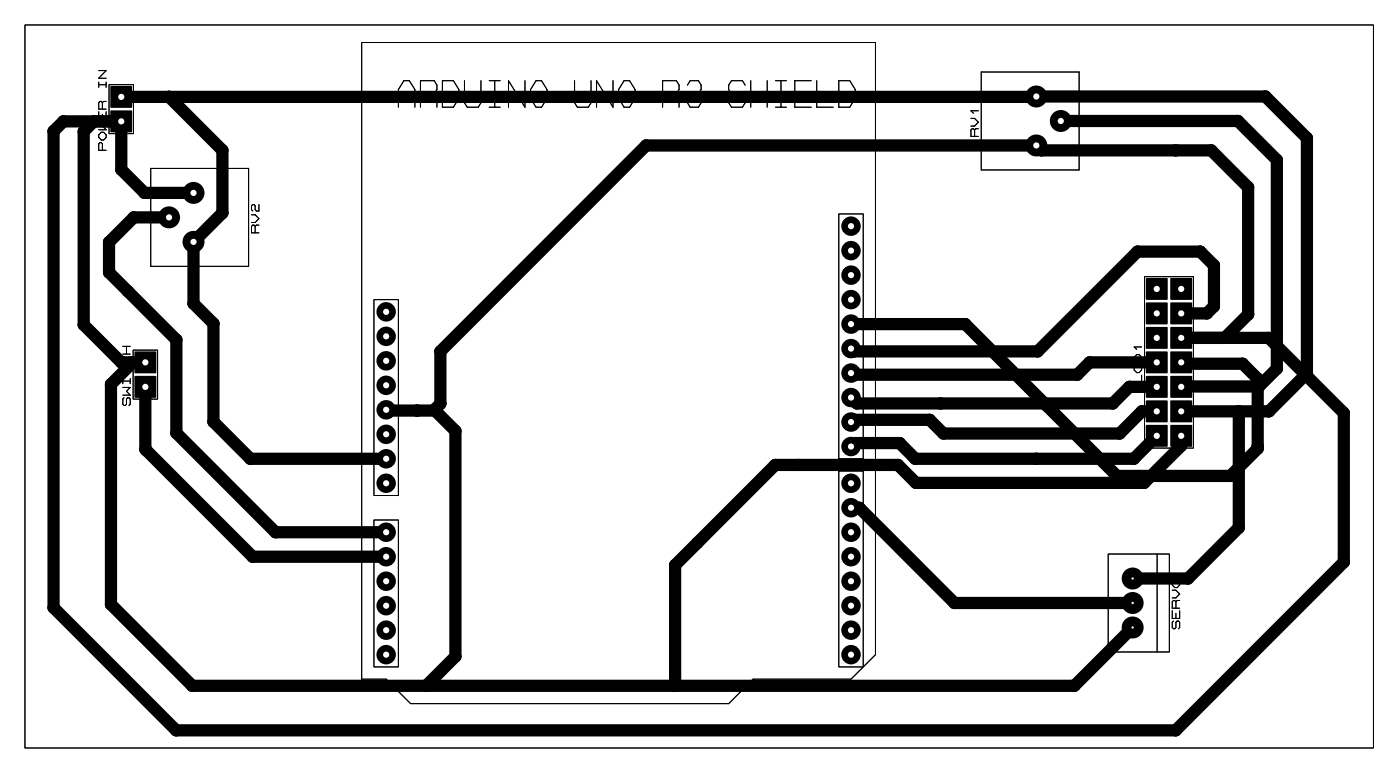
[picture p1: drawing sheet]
<svg xmlns="http://www.w3.org/2000/svg" width="145mm" height="80mm" viewBox="0 0 145 80" stroke-linecap="round" stroke-linejoin="round" font-family="sans-serif">
<g fill="#000">
<path d="M11.5 11.5h2.2v2.2h-2.2z" fill-rule="evenodd"/>
<path d="M11.5 8.9h2.2v2.3h-2.2z" fill-rule="evenodd"/>
<path d="M14 36.5h2.2v2.2h-2.2z" fill-rule="evenodd"/>
<path d="M119 28.9h2.2v2.2h-2.2z" fill-rule="evenodd"/>
<path d="M119 31.4h2.2v2.2h-2.2z" fill-rule="evenodd"/>
<path d="M119 33.9h2.2v2.3h-2.2z" fill-rule="evenodd"/>
<path d="M119 36.5h2.2v2.2h-2.2z" fill-rule="evenodd"/>
<path d="M121.5 36.5h2.2v2.2h-2.2z" fill-rule="evenodd"/>
<path d="M121.5 33.9h2.2v2.3h-2.2z" fill-rule="evenodd"/>
<path d="M121.5 31.4h2.2v2.2h-2.2z" fill-rule="evenodd"/>
<path d="M121.5 28.9h2.2v2.2h-2.2z" fill-rule="evenodd"/>
<path d="M14 39h2.2v2.2h-2.2z" fill-rule="evenodd"/>
<path d="M119 39h2.2v2.2h-2.2z" fill-rule="evenodd"/>
<path d="M119 41.6h2.2v2.2h-2.2z" fill-rule="evenodd"/>
<path d="M119 44.1h2.2v2.2h-2.2z" fill-rule="evenodd"/>
<path d="M121.5 44.1h2.2v2.2h-2.2z" fill-rule="evenodd"/>
<path d="M121.5 41.6h2.2v2.2h-2.2z" fill-rule="evenodd"/>
<path d="M121.5 39h2.2v2.2h-2.2z" fill-rule="evenodd"/>
<circle cx="5.6" cy="13.6" r=".63"/>
<circle cx="6.6" cy="12.6" r=".63"/>
<circle cx="8.7" cy="13.6" r=".63"/>
<circle cx="9.7" cy="12.6" r=".63"/>
<circle cx="12.6" cy="17.6" r=".63"/>
<circle cx="17.5" cy="10.1" r=".63"/>
<circle cx="23.1" cy="15.6" r=".63"/>
<circle cx="67.1" cy="15.1" r=".63"/>
<circle cx="107.5" cy="10.1" r=".63"/>
<circle cx="107.6" cy="10" r="1.14"/>
<circle cx="107.6" cy="15.1" r="1.14"/>
<circle cx="108.1" cy="15.6" r=".63"/>
<circle cx="110.1" cy="12.6" r="1.14"/>
<circle cx="122.1" cy="15.6" r=".63"/>
<circle cx="125.7" cy="15.6" r=".63"/>
<circle cx="128.5" cy="12.6" r=".63"/>
<circle cx="129.6" cy="19.4" r=".63"/>
<circle cx="131.4" cy="10" r=".63"/>
<circle cx="132.6" cy="16.6" r=".63"/>
<circle cx="135.7" cy="14.3" r=".63"/>
<circle cx="8.7" cy="33.7" r=".63"/>
<circle cx="11.3" cy="25.1" r=".63"/>
<circle cx="11.3" cy="28.3" r=".63"/>
<circle cx="11.5" cy="39.9" r=".63"/>
<circle cx="12.6" cy="37.6" r=".63"/>
<circle cx="13.3" cy="30.2" r=".63"/>
<circle cx="13.8" cy="37.6" r=".63"/>
<circle cx="13.9" cy="22.6" r=".63"/>
<circle cx="15" cy="20" r=".63"/>
<circle cx="17.5" cy="22.6" r="1.14"/>
<circle cx="18.3" cy="35.3" r=".63"/>
<circle cx="20.1" cy="25.1" r="1.14"/>
<circle cx="20.1" cy="20" r="1.14"/>
<circle cx="20.1" cy="31.5" r=".63"/>
<circle cx="22.2" cy="33.6" r=".63"/>
<circle cx="23.1" cy="22.1" r=".63"/>
<circle cx="40.1" cy="40" r="1.01"/>
<circle cx="40.1" cy="34.9" r="1.01"/>
<circle cx="40.1" cy="37.4" r="1.01"/>
<circle cx="40.1" cy="32.4" r="1.01"/>
<circle cx="45.7" cy="36.5" r=".63"/>
<circle cx="88.3" cy="38.7" r="1.01"/>
<circle cx="88.3" cy="36.2" r="1.01"/>
<circle cx="88.3" cy="33.6" r="1.01"/>
<circle cx="88.3" cy="28.5" r="1.01"/>
<circle cx="88.3" cy="31.1" r="1.01"/>
<circle cx="88.3" cy="23.5" r="1.01"/>
<circle cx="88.3" cy="26" r="1.01"/>
<circle cx="88.5" cy="38.9" r=".63"/>
<circle cx="88.6" cy="36.5" r=".63"/>
<circle cx="100.2" cy="33.6" r=".63"/>
<circle cx="107.7" cy="36.5" r=".63"/>
<circle cx="111.8" cy="38.9" r=".63"/>
<circle cx="113.1" cy="37.6" r=".63"/>
<circle cx="118.1" cy="26.1" r=".63"/>
<circle cx="122.8" cy="37.7" r=".63"/>
<circle cx="124.6" cy="26.1" r=".63"/>
<circle cx="125.3" cy="32.5" r=".63"/>
<circle cx="126" cy="27.5" r=".63"/>
<circle cx="126" cy="31.8" r=".63"/>
<circle cx="127.1" cy="35.1" r=".63"/>
<circle cx="129" cy="37.7" r=".63"/>
<circle cx="129.6" cy="32.6" r=".63"/>
<circle cx="130.6" cy="39.3" r=".63"/>
<circle cx="131.7" cy="35.1" r=".63"/>
<circle cx="132.6" cy="38.2" r=".63"/>
<circle cx="135.7" cy="38.7" r=".63"/>
<circle cx="15.1" cy="46.6" r=".63"/>
<circle cx="15.2" cy="46.8" r=".63"/>
<circle cx="18.3" cy="44.9" r=".63"/>
<circle cx="22.2" cy="43.8" r=".63"/>
<circle cx="26" cy="47.6" r=".63"/>
<circle cx="26.2" cy="57.8" r=".63"/>
<circle cx="28.6" cy="55.2" r=".63"/>
<circle cx="40.1" cy="47.6" r="1.01"/>
<circle cx="40.1" cy="57.8" r="1.01"/>
<circle cx="40.1" cy="42.5" r="1.01"/>
<circle cx="40.1" cy="45.1" r="1.01"/>
<circle cx="40.1" cy="55.2" r="1.01"/>
<circle cx="40.1" cy="50.1" r="1.01"/>
<circle cx="40.2" cy="42.6" r=".63"/>
<circle cx="43.3" cy="42.6" r=".63"/>
<circle cx="45.1" cy="42.5" r=".63"/>
<circle cx="45.2" cy="42.6" r=".63"/>
<circle cx="45.7" cy="41.9" r=".63"/>
<circle cx="47.3" cy="44.7" r=".63"/>
<circle cx="70.1" cy="58.6" r=".63"/>
<circle cx="72.4" cy="56.3" r=".63"/>
<circle cx="80.5" cy="48.2" r=".63"/>
<circle cx="82.9" cy="48.2" r=".63"/>
<circle cx="88.3" cy="55.2" r="1.01"/>
<circle cx="88.3" cy="46.3" r="1.01"/>
<circle cx="88.3" cy="41.2" r="1.01"/>
<circle cx="88.3" cy="52.7" r="1.01"/>
<circle cx="88.3" cy="50.1" r="1.01"/>
<circle cx="88.3" cy="43.8" r="1.01"/>
<circle cx="88.3" cy="57.8" r="1.01"/>
<circle cx="88.6" cy="43.6" r=".63"/>
<circle cx="88.7" cy="46" r=".63"/>
<circle cx="89" cy="41.9" r=".63"/>
<circle cx="89.2" cy="52.7" r=".63"/>
<circle cx="93.2" cy="48.2" r=".63"/>
<circle cx="93.4" cy="46" r=".63"/>
<circle cx="95" cy="47.6" r=".63"/>
<circle cx="95.1" cy="50.1" r=".63"/>
<circle cx="96.5" cy="43.6" r=".63"/>
<circle cx="97.6" cy="41.9" r=".63"/>
<circle cx="97.9" cy="45" r=".63"/>
<circle cx="107.6" cy="47.6" r=".63"/>
<circle cx="108.7" cy="42.1" r=".63"/>
<circle cx="115.5" cy="41.9" r=".63"/>
<circle cx="116" cy="49.4" r=".63"/>
<circle cx="116.2" cy="45" r=".63"/>
<circle cx="117.2" cy="40.1" r=".63"/>
<circle cx="117.7" cy="47.6" r=".63"/>
<circle cx="118.5" cy="42.7" r=".63"/>
<circle cx="118.8" cy="50.1" r=".63"/>
<circle cx="122.6" cy="46.2" r=".63"/>
<circle cx="122.7" cy="40.1" r=".63"/>
<circle cx="127.7" cy="49.4" r=".63"/>
<circle cx="128.6" cy="42.7" r=".63"/>
<circle cx="128.6" cy="54.7" r=".63"/>
<circle cx="130.6" cy="46.5" r=".63"/>
<circle cx="130.6" cy="46.3" r=".63"/>
<circle cx="130.7" cy="40.1" r=".63"/>
<circle cx="131.7" cy="42.7" r=".63"/>
<circle cx="139.5" cy="42.8" r=".63"/>
<circle cx="139.5" cy="58.3" r=".63"/>
<circle cx="5.6" cy="63" r=".63"/>
<circle cx="11.5" cy="62.7" r=".63"/>
<circle cx="18.3" cy="75.8" r=".63"/>
<circle cx="20" cy="71.1" r=".63"/>
<circle cx="40.1" cy="67.9" r="1.01"/>
<circle cx="40.1" cy="65.4" r="1.01"/>
<circle cx="40.1" cy="60.3" r="1.01"/>
<circle cx="40.1" cy="62.8" r="1.01"/>
<circle cx="44.2" cy="71.1" r=".63"/>
<circle cx="47.3" cy="68.1" r=".63"/>
<circle cx="70.1" cy="71.1" r=".63"/>
<circle cx="88.3" cy="67.9" r="1.01"/>
<circle cx="88.3" cy="60.3" r="1.01"/>
<circle cx="88.3" cy="62.8" r="1.01"/>
<circle cx="88.3" cy="65.4" r="1.01"/>
<circle cx="99.1" cy="62.6" r=".63"/>
<circle cx="111.5" cy="71.1" r=".63"/>
<circle cx="117.6" cy="60" r="1.14"/>
<circle cx="117.6" cy="65.1" r="1.14"/>
<circle cx="117.6" cy="62.6" r="1.14"/>
<circle cx="117.6" cy="60" r=".63"/>
<circle cx="122.1" cy="75.8" r=".63"/>
<circle cx="123.3" cy="60" r=".63"/>
</g>
<g fill="none" stroke="#000" stroke-width=".1">
<path d="M2.6 2.6h140v75h-140zM10.2 8.5v.6M10.2 11.6v.8h.8v-.8M10.2 12.7h.8l-.4 .4 .4 .4h-.8M10.2 8.8h.8M10.2 7.3h.8l-.8 .8h.8M10.5 13.7h.3l.2 .3v.2l-.2 .3h-.3l-.3-.3v-.2zM10.6 15.6v-.7l-.2-.1-.2 .1v.7h.8M10.6 10.6l-.1-.1-.3 .1v.7h.8M10.6 10.6v.7M10.6 11.9v.5M11 8.5v.6"/>
<path d="M11 10.5h-.2l-.2 .1M11.3 8.8h2.6v5.1h-2.6zM15.6 17.5h10.2v10.1h-10.2zM37.5 4.4h53.4v63.5l-2.6 2.5h-10.1l-2.6 2.6h-33l-2.5-2.6h-2.6zM41.4 11.1v-1.8l.5-.9h.6l.6 .9v1.8M41.4 10.2h1.7M43.6 9.7h1.5M45.1 9.7l.3-.4v-.5l-.3-.4h-1.5v2.7M45.1 9.7l.3 .5v.9M45.9 8.4h1.2l.5 .9v.9l-.5 .9h-1.2zM48.2 8.4v2.3l.3 .4h1.1l.3-.4v-2.3M50.8 8.4h1.1"/>
<path d="M50.8 11.1h1.1M51.4 8.4v2.7M54.5 8.4v2.7l-1.7-2.7v2.7M55.6 8.4h.6l.6 .9v.9l-.6 .9h-.6l-.5-.9v-.9zM59.6 8.4v2.3l.3 .4h1.2l.3-.4v-2.3M63.6 8.4v2.7l-1.7-2.7v2.7M64.8 8.4h.6l.5 .9v.9l-.5 .9h-.6l-.6-.9v-.9zM68.8 9.7h1.4M70.2 9.7l.3-.4v-.5l-.3-.4h-1.4v2.7M70.2 9.7l.3 .5v.9M71.4 8.8l.2-.4h.9l.3 .4v.5l-.3 .4M71.9 9.7h.6"/>
<path d="M72.5 9.7l.3 .5v.5l-.3 .4h-.9l-.2-.4M77.4 8.8l-.3-.4h-1.2l-.3 .4v.5l.3 .4h1.2l.3 .5v.5l-.3 .4h-1.2l-.3-.4M77.9 9.7h1.7M77.9 8.4v2.7M79.6 8.4v2.7M80.5 8.4h1.1M80.5 11.1h1.1M81.1 8.4v2.7M82.5 9.7h1.1M84.2 8.4h-1.7v2.7h1.7M84.8 8.4v2.7h1.7M87.1 8.4h1.1l.6 .9v.9l-.6 .9h-1.1z"/>
<path d="M100.8 12.3h.4l.4 .4-.4 .4h-.4M101.2 13.5l-.1-.2-.3 .2v.6h.8M101.2 13.5v.6M101.6 13.3h-.3l-.1 .2M101.6 11.5h-.8l.3 .2M101.9 7.5h10.1v10.1h-10.1zM12.7 38.1v.8M12.7 39.3v.5M12.7 39.5h.8M12.7 38.5h.8M12.7 36.7h.8M12.7 35.9h.8"/>
<path d="M12.9 37l-.2 .1v.4l.3 .3h.3l.2-.3v-.4l-.1-.1M13.1 35.9v.8M13.5 39.3v.5M13.8 36.3h2.6v5.1h-2.6zM26.1 22.3h.4l.4 .4-.4 .4h-.4M26.5 23.5l-.1-.2-.3 .2v.6h.8M26.5 23.5v.6M26.9 21.2v.7h-.3l-.1-.2v-.4l-.1-.1-.3 .1v.4l.1 .2M26.9 23.3h-.3l-.1 .2M38.8 31.1h2.6v20.3h-2.6zM87.1 22.2h2.5v25.4h-2.5zM117.9 37.8l-.2 .2v.4l.3 .2h.3l.2-.2v-.4l-.1-.2"/>
<path d="M118 36.8h.3l.2 .3v.5h-.8v-.5zM118.5 38.9v.8h-.8M118.5 36h-.8l.3 .2M118.8 28.7h5.1v17.8h-5.1zM12.7 40.2h.8l-.4 .4 .4 .4h-.8M12.9 41.3l-.2 .1v.5l.2 .2 .2-.2v-.5l.2-.1 .2 .1v.5l-.1 .2M38.8 53.9h2.6v15.3h-2.6zM87.1 48.9h2.5v20.3h-2.5zM115 57.5h6.4v10.1h-6.4zM120.1 57.5v10.1M121.7 63.3v.8h.8v-.8M121.7 61.2h.4l.4 .4-.4 .4h-.4"/>
<path d="M121.8 64.4l-.1 .1v.6l.3 .1 .1-.1v-.6l.2-.1 .2 .1v.6l-.2 .1M122 60.1h.2l.3 .3v.3l-.3 .2h-.2l-.3-.2v-.3zM122.1 62.4v.7M122.1 63.6v.5M122.1 62.4l-.1-.1-.3 .1v.7h.8M122.5 62.3h-.3l-.1 .1"/>
</g>
<g fill="none" stroke="#000" stroke-width="1.3">
<path d="M9.7 12.6l-1 1v20.1l3.9 3.9h2.5M12.6 10h118.8l4.3 4.3v24.4l-4 4h-9.1M17.5 10l5.6 5.6v6.5l-3 3v6.4l2.1 2.1v10.1l3.8 3.9h14.1M110.1 12.5h18.4l4.1 4.1v21.6l-1.9 1.9h-8.1M13.8 37.6l-2.3 2.3v22.8l8.5 8.4h91.5l6.1-6M17.5 22.5h-3.6l-2.6 2.6v3.2l7 6.9v9.7l10.3 10.3h11.5M20.1 20h-5.1l-2.4-2.4v-5h-6l-1 1v49.4l12.7 12.8h103.8l17.4-17.5v-15.5l-7.8-7.8h-9.1M88.3 33.6h11.9l15.8 15.8h11.7l2.9-2.9v-7.2l-1.6-1.6h-6.2l-.2-.1M120.1 37.6h-7l-1.3 1.3h-23.3l-.2-.2M122.6 32.5h2.7l.7-.7v-4.3l-1.4-1.4h-6.5l-10.4 10.3h-19.1l-.3-.2M127.1 35l2.5-2.4v-13.2l-3.9-3.8h-17.6l-.5-.5h-40.5l-21.4 21.3v5.5l-.6 .6 2.2 2.2v23.4l-3.1 3M15.1 40.1v6.5l11.1 11.1h13.9"/>
<path d="M40.1 42.5l.1 .1h5M88.3 52.7h.9l9.9 9.8h18.5M120.1 45.2l-2.4 2.4h-22.7l-1.6-1.6h-4.7l-.4 .3M120.1 42.7h-1.6l-2.3 2.3h-18.3l-1.4-1.5h-7.9l-.3 .3M120.1 40.1h-2.9l-1.7 1.7h-26.5l-.7-.6M122.6 45.2v1l-3.8 3.9h-23.7l-1.9-1.9h-12.7l-10.4 10.4v12.5M128.6 42.7v12l-5.3 5.3h-5.7"/>
</g>
<g fill="#000">
<path d="M121.6 44.2h2v2h-2z"/>
<circle cx="117.6" cy="60" r=".63"/>
</g>
<circle cx="122.6" cy="45.2" r=".32" fill="#fff"/>
<path d="M121.6 41.7h2v2h-2z" fill="#000"/>
<circle cx="122.6" cy="42.7" r=".32" fill="#fff"/>
<path d="M121.6 39.1h2v2h-2z" fill="#000"/>
<circle cx="122.6" cy="40.1" r=".32" fill="#fff"/>
<path d="M121.6 36.6h2v2h-2z" fill="#000"/>
<circle cx="122.6" cy="37.6" r=".32" fill="#fff"/>
<path d="M121.6 34h2v2.1h-2z" fill="#000"/>
<circle cx="122.6" cy="35" r=".32" fill="#fff"/>
<path d="M121.6 31.5h2v2h-2z" fill="#000"/>
<circle cx="122.6" cy="32.5" r=".32" fill="#fff"/>
<path d="M121.6 29h2v2h-2z" fill="#000"/>
<circle cx="122.6" cy="30" r=".32" fill="#fff"/>
<path d="M119.1 29h2v2h-2z" fill="#000"/>
<circle cx="120.1" cy="30" r=".32" fill="#fff"/>
<path d="M119.1 31.5h2v2h-2z" fill="#000"/>
<circle cx="120.1" cy="32.5" r=".32" fill="#fff"/>
<path d="M119.1 34h2v2.1h-2z" fill="#000"/>
<circle cx="120.1" cy="35" r=".32" fill="#fff"/>
<path d="M119.1 36.6h2v2h-2z" fill="#000"/>
<circle cx="120.1" cy="37.6" r=".32" fill="#fff"/>
<path d="M119.1 39.1h2v2h-2z" fill="#000"/>
<circle cx="120.1" cy="40.1" r=".32" fill="#fff"/>
<path d="M119.1 41.7h2v2h-2z" fill="#000"/>
<circle cx="120.1" cy="42.7" r=".32" fill="#fff"/>
<path d="M119.1 44.2h2v2h-2z" fill="#000"/>
<circle cx="120.1" cy="45.2" r=".32" fill="#fff"/>
<circle cx="107.6" cy="15.1" r="1.01" fill="#000"/>
<circle cx="107.6" cy="15.1" r=".32" fill="#fff"/>
<circle cx="107.6" cy="10" r="1.01" fill="#000"/>
<circle cx="107.6" cy="10" r=".32" fill="#fff"/>
<circle cx="110.1" cy="12.6" r="1.01" fill="#000"/>
<circle cx="110.1" cy="12.5" r=".32" fill="#fff"/>
<circle cx="20.1" cy="20" r="1.01" fill="#000"/>
<circle cx="20.1" cy="20" r=".32" fill="#fff"/>
<circle cx="20.1" cy="25.1" r="1.01" fill="#000"/>
<circle cx="20.1" cy="25.1" r=".32" fill="#fff"/>
<circle cx="17.5" cy="22.6" r="1.01" fill="#000"/>
<circle cx="17.5" cy="22.5" r=".32" fill="#fff"/>
<path d="M11.6 11.6h2v2h-2z" fill="#000"/>
<circle cx="12.6" cy="12.6" r=".32" fill="#fff"/>
<path d="M11.6 9h2v2.1h-2z" fill="#000"/>
<circle cx="12.6" cy="10" r=".32" fill="#fff"/>
<path d="M14.1 39.1h2v2h-2z" fill="#000"/>
<circle cx="15.1" cy="40.1" r=".32" fill="#fff"/>
<path d="M14.1 36.6h2v2h-2z" fill="#000"/>
<circle cx="15.1" cy="37.6" r=".32" fill="#fff"/>
<circle cx="117.6" cy="60" r="1.01" fill="#000"/>
<circle cx="117.6" cy="60" r=".12" fill="#fff"/>
<circle cx="117.6" cy="62.6" r="1.01" fill="#000"/>
<circle cx="117.6" cy="62.5" r=".12" fill="#fff"/>
<circle cx="117.6" cy="65.1" r="1.01" fill="#000"/>
<circle cx="117.6" cy="65.1" r=".12" fill="#fff"/>
<circle cx="88.3" cy="67.9" r=".89" fill="#000"/>
<circle cx="88.3" cy="67.9" r=".32" fill="#fff"/>
<circle cx="88.3" cy="65.4" r=".89" fill="#000"/>
<circle cx="88.3" cy="65.4" r=".32" fill="#fff"/>
<circle cx="88.3" cy="62.8" r=".89" fill="#000"/>
<circle cx="88.3" cy="62.8" r=".32" fill="#fff"/>
<circle cx="88.3" cy="60.3" r=".89" fill="#000"/>
<circle cx="88.3" cy="60.3" r=".32" fill="#fff"/>
<circle cx="40.1" cy="40" r=".89" fill="#000"/>
<circle cx="40.1" cy="40" r=".32" fill="#fff"/>
<circle cx="88.3" cy="57.8" r=".89" fill="#000"/>
<circle cx="88.3" cy="57.7" r=".32" fill="#fff"/>
<circle cx="88.3" cy="55.2" r=".89" fill="#000"/>
<circle cx="88.3" cy="55.2" r=".32" fill="#fff"/>
<circle cx="40.1" cy="42.5" r=".89" fill="#000"/>
<circle cx="40.1" cy="42.5" r=".32" fill="#fff"/>
<circle cx="88.3" cy="52.7" r=".89" fill="#000"/>
<circle cx="88.3" cy="52.7" r=".32" fill="#fff"/>
<circle cx="88.3" cy="50.1" r=".89" fill="#000"/>
<circle cx="88.3" cy="50.1" r=".32" fill="#fff"/>
<circle cx="88.3" cy="46.3" r=".89" fill="#000"/>
<circle cx="88.3" cy="46.3" r=".32" fill="#fff"/>
<circle cx="88.3" cy="43.8" r=".89" fill="#000"/>
<circle cx="88.3" cy="43.8" r=".32" fill="#fff"/>
<circle cx="88.3" cy="41.2" r=".89" fill="#000"/>
<circle cx="88.3" cy="41.2" r=".32" fill="#fff"/>
<circle cx="88.3" cy="38.7" r=".89" fill="#000"/>
<circle cx="88.3" cy="38.7" r=".32" fill="#fff"/>
<circle cx="88.3" cy="36.2" r=".89" fill="#000"/>
<circle cx="88.3" cy="36.2" r=".32" fill="#fff"/>
<circle cx="88.3" cy="33.6" r=".89" fill="#000"/>
<circle cx="88.3" cy="33.6" r=".32" fill="#fff"/>
<circle cx="40.1" cy="32.4" r=".89" fill="#000"/>
<circle cx="40.1" cy="32.3" r=".32" fill="#fff"/>
<circle cx="40.1" cy="55.2" r=".89" fill="#000"/>
<circle cx="40.1" cy="55.2" r=".32" fill="#fff"/>
<circle cx="40.1" cy="57.8" r=".89" fill="#000"/>
<circle cx="40.1" cy="57.7" r=".32" fill="#fff"/>
<circle cx="40.1" cy="60.3" r=".89" fill="#000"/>
<circle cx="40.1" cy="60.3" r=".32" fill="#fff"/>
<circle cx="40.1" cy="62.8" r=".89" fill="#000"/>
<circle cx="40.1" cy="62.8" r=".32" fill="#fff"/>
<circle cx="40.1" cy="65.4" r=".89" fill="#000"/>
<circle cx="40.1" cy="65.4" r=".32" fill="#fff"/>
<circle cx="40.1" cy="67.9" r=".89" fill="#000"/>
<circle cx="40.1" cy="67.9" r=".32" fill="#fff"/>
<circle cx="88.3" cy="28.5" r=".89" fill="#000"/>
<circle cx="88.3" cy="28.5" r=".32" fill="#fff"/>
<circle cx="40.1" cy="45.1" r=".89" fill="#000"/>
<circle cx="40.1" cy="45" r=".32" fill="#fff"/>
<circle cx="40.1" cy="47.6" r=".89" fill="#000"/>
<circle cx="40.1" cy="47.6" r=".32" fill="#fff"/>
<circle cx="88.3" cy="31.1" r=".89" fill="#000"/>
<circle cx="88.3" cy="31.1" r=".32" fill="#fff"/>
<circle cx="40.1" cy="34.9" r=".89" fill="#000"/>
<circle cx="40.1" cy="34.9" r=".32" fill="#fff"/>
<circle cx="40.1" cy="37.4" r=".89" fill="#000"/>
<circle cx="40.1" cy="37.4" r=".32" fill="#fff"/>
<circle cx="88.3" cy="23.5" r=".89" fill="#000"/>
<circle cx="88.3" cy="23.5" r=".32" fill="#fff"/>
<circle cx="88.3" cy="26" r=".89" fill="#000"/>
<circle cx="88.3" cy="26" r=".32" fill="#fff"/>
<circle cx="40.1" cy="50.1" r=".89" fill="#000"/>
<circle cx="40.1" cy="50.1" r=".32" fill="#fff"/>
<g fill="none" stroke="#000" stroke-width=".1">
<path d="M2.6 2.6h140v75h-140zM10.2 8.5v.6M10.2 11.6v.8h.8v-.8M10.2 12.7h.8l-.4 .4 .4 .4h-.8M10.2 8.8h.8M10.2 7.3h.8l-.8 .8h.8M10.5 13.7h.3l.2 .3v.2l-.2 .3h-.3l-.3-.3v-.2zM10.6 15.6v-.7l-.2-.1-.2 .1v.7h.8M10.6 10.6l-.1-.1-.3 .1v.7h.8M10.6 10.6v.7M10.6 11.9v.5M11 8.5v.6"/>
<path d="M11 10.5h-.2l-.2 .1M11.3 8.8h2.6v5.1h-2.6zM15.6 17.5h10.2v10.1h-10.2zM37.5 4.4h53.4v63.5l-2.6 2.5h-10.1l-2.6 2.6h-33l-2.5-2.6h-2.6zM41.4 11.1v-1.8l.5-.9h.6l.6 .9v1.8M41.4 10.2h1.7M43.6 9.7h1.5M45.1 9.7l.3-.4v-.5l-.3-.4h-1.5v2.7M45.1 9.7l.3 .5v.9M45.9 8.4h1.2l.5 .9v.9l-.5 .9h-1.2zM48.2 8.4v2.3l.3 .4h1.1l.3-.4v-2.3M50.8 8.4h1.1"/>
<path d="M50.8 11.1h1.1M51.4 8.4v2.7M54.5 8.4v2.7l-1.7-2.7v2.7M55.6 8.4h.6l.6 .9v.9l-.6 .9h-.6l-.5-.9v-.9zM59.6 8.4v2.3l.3 .4h1.2l.3-.4v-2.3M63.6 8.4v2.7l-1.7-2.7v2.7M64.8 8.4h.6l.5 .9v.9l-.5 .9h-.6l-.6-.9v-.9zM68.8 9.7h1.4M70.2 9.7l.3-.4v-.5l-.3-.4h-1.4v2.7M70.2 9.7l.3 .5v.9M71.4 8.8l.2-.4h.9l.3 .4v.5l-.3 .4M71.9 9.7h.6"/>
<path d="M72.5 9.7l.3 .5v.5l-.3 .4h-.9l-.2-.4M77.4 8.8l-.3-.4h-1.2l-.3 .4v.5l.3 .4h1.2l.3 .5v.5l-.3 .4h-1.2l-.3-.4M77.9 9.7h1.7M77.9 8.4v2.7M79.6 8.4v2.7M80.5 8.4h1.1M80.5 11.1h1.1M81.1 8.4v2.7M82.5 9.7h1.1M84.2 8.4h-1.7v2.7h1.7M84.8 8.4v2.7h1.7M87.1 8.4h1.1l.6 .9v.9l-.6 .9h-1.1z"/>
<path d="M100.8 12.3h.4l.4 .4-.4 .4h-.4M101.2 13.5l-.1-.2-.3 .2v.6h.8M101.2 13.5v.6M101.6 13.3h-.3l-.1 .2M101.6 11.5h-.8l.3 .2M101.9 7.5h10.1v10.1h-10.1zM12.7 38.1v.8M12.7 39.3v.5M12.7 39.5h.8M12.7 38.5h.8M12.7 36.7h.8M12.7 35.9h.8"/>
<path d="M12.9 37l-.2 .1v.4l.3 .3h.3l.2-.3v-.4l-.1-.1M13.1 35.9v.8M13.5 39.3v.5M13.8 36.3h2.6v5.1h-2.6zM26.1 22.3h.4l.4 .4-.4 .4h-.4M26.5 23.5l-.1-.2-.3 .2v.6h.8M26.5 23.5v.6M26.9 21.2v.7h-.3l-.1-.2v-.4l-.1-.1-.3 .1v.4l.1 .2M26.9 23.3h-.3l-.1 .2M38.8 31.1h2.6v20.3h-2.6zM87.1 22.2h2.5v25.4h-2.5zM117.9 37.8l-.2 .2v.4l.3 .2h.3l.2-.2v-.4l-.1-.2"/>
<path d="M118 36.8h.3l.2 .3v.5h-.8v-.5zM118.5 38.9v.8h-.8M118.5 36h-.8l.3 .2M118.8 28.7h5.1v17.8h-5.1zM12.7 40.2h.8l-.4 .4 .4 .4h-.8M12.9 41.3l-.2 .1v.5l.2 .2 .2-.2v-.5l.2-.1 .2 .1v.5l-.1 .2M38.8 53.9h2.6v15.3h-2.6zM87.1 48.9h2.5v20.3h-2.5zM115 57.5h6.4v10.1h-6.4zM120.1 57.5v10.1M121.7 63.3v.8h.8v-.8M121.7 61.2h.4l.4 .4-.4 .4h-.4"/>
<path d="M121.8 64.4l-.1 .1v.6l.3 .1 .1-.1v-.6l.2-.1 .2 .1v.6l-.2 .1M122 60.1h.2l.3 .3v.3l-.3 .2h-.2l-.3-.2v-.3zM122.1 62.4v.7M122.1 63.6v.5M122.1 62.4l-.1-.1-.3 .1v.7h.8M122.5 62.3h-.3l-.1 .1"/>
</g>
</svg>
